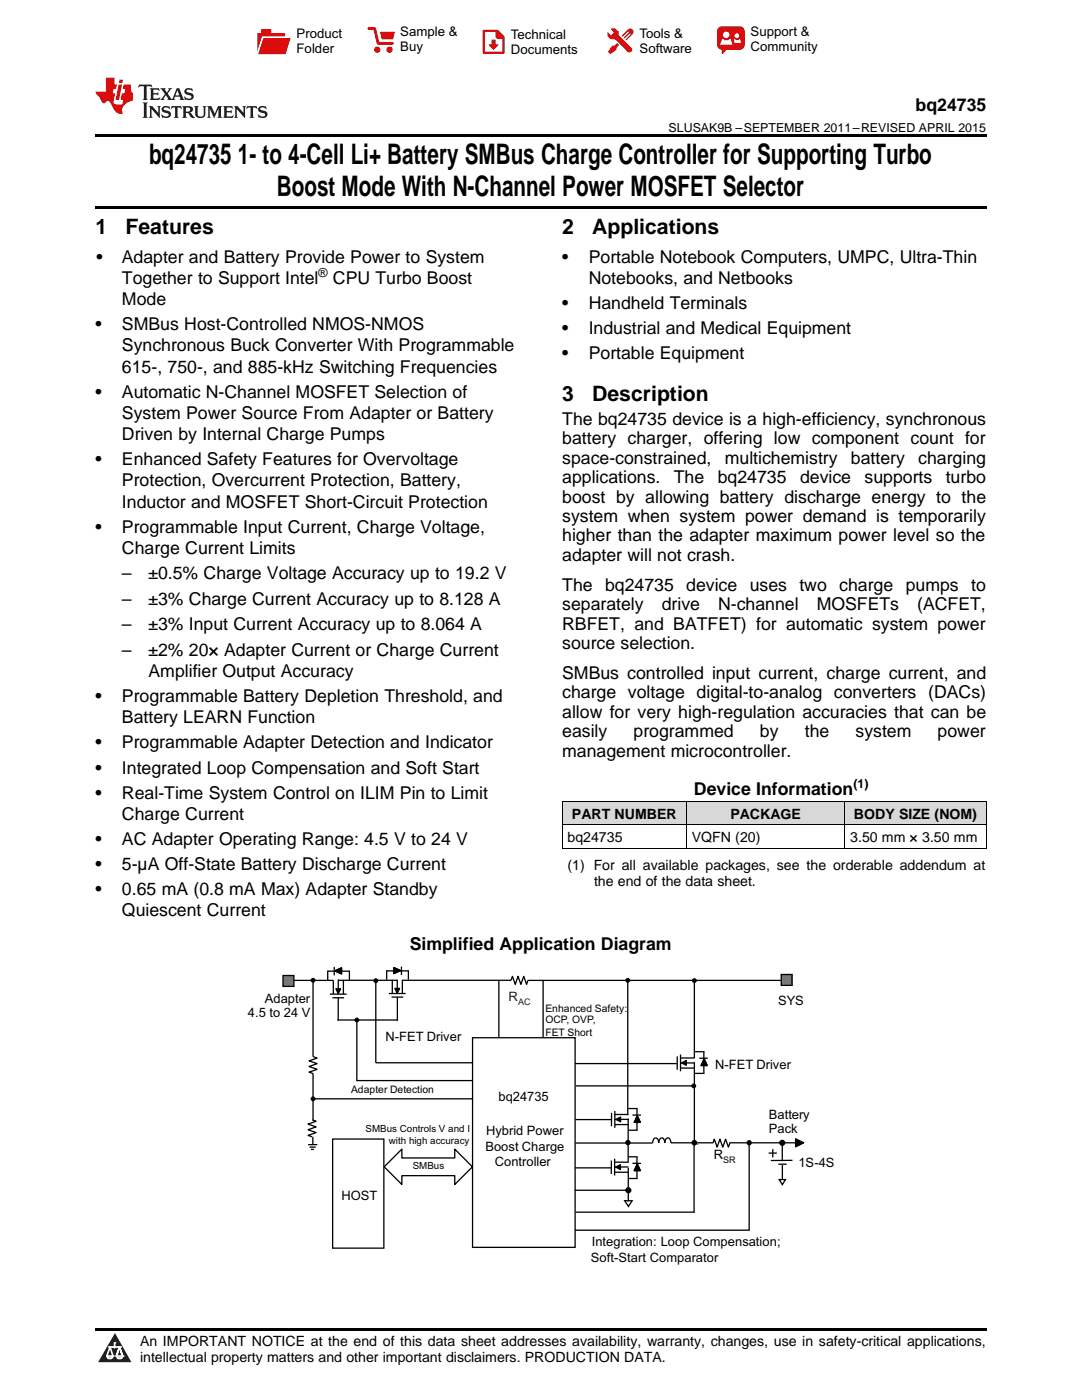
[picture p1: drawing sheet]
<svg xmlns="http://www.w3.org/2000/svg" width="216mm" height="279mm" viewBox="0 0 216 279" stroke-linecap="round" stroke-linejoin="round" font-family="sans-serif">
<defs><g id="words">
<g font-size="5.6">
<text x="29.7" y="32.8">bq24735</text>
<text x="47.5" y="32.8">1- to 4-Cell Li+ Battery SMBus Charge Controller for Supporting Turbo</text>
<text x="55.2" y="39.2">Boost Mode With N-Channel Power MOSFET Selector</text>
</g>
<g font-size="4.2">
<text x="19" y="46.7">1</text>
<text x="25" y="46.7">Features</text>
<text x="112.2" y="46.7">2</text>
<text x="118.2" y="46.7">Applications</text>
<text x="112.2" y="80.1">3</text>
<text x="118.2" y="80.1">Description</text>
</g>
<g font-size="3.5">
<text x="182.7" y="22.2">bq24735</text>
<text x="19.2" y="52.4">•</text>
<text x="24.3" y="52.4">Adapter and Battery Provide Power to System</text>
<text x="112.2" y="52.4">•</text>
<text x="117.5" y="52.4">Portable Notebook Computers, UMPC, Ultra-Thin</text>
<text x="24.3" y="56.7">Together to Support Intel</text>
<text x="66.4" y="56.7">CPU Turbo Boost</text>
<text x="117.5" y="56.7">Notebooks, and Netbooks</text>
<text x="19" y="65.9">•</text>
<text x="24.3" y="60.9">Mode</text>
<text x="24.3" y="65.9">SMBus Host-Controlled NMOS-NMOS</text>
<text x="112.2" y="61.7">•</text>
<text x="117.5" y="61.7">Handheld Terminals</text>
<text x="24.3" y="70.1">Synchronous Buck Converter With Programmable</text>
<text x="112.2" y="66.7">•</text>
<text x="112.2" y="71.7">•</text>
<text x="117.5" y="66.7">Industrial and Medical Equipment</text>
<text x="117.5" y="71.7">Portable Equipment</text>
<text x="24.3" y="74.4">615-, 750-, and 885-kHz Switching Frequencies</text>
<text x="19" y="79.4">•</text>
<text x="24.3" y="79.4">Automatic N-Channel MOSFET Selection of</text>
<text x="24.3" y="83.6">System Power Source From Adapter or Battery</text>
<text x="24.3" y="87.8">Driven by Internal Charge Pumps</text>
<text x="112.2" y="84.8">The bq24735 device is a high-efficiency, synchronous</text>
<text x="112.2" y="88.7">battery charger, offering low component count for</text>
<text x="19" y="92.9">•</text>
<text x="24.3" y="92.9">Enhanced Safety Features for Overvoltage</text>
<text x="112.2" y="92.5">space-constrained,</text>
<text x="144.6" y="92.5">multichemistry</text>
<text x="169.8" y="92.5">battery</text>
<text x="183.2" y="92.5">charging</text>
<text x="24.3" y="97.1">Protection, Overcurrent Protection, Battery,</text>
<text x="24.3" y="101.3">Inductor and MOSFET Short-Circuit Protection</text>
<text x="112.2" y="96.4">applications.</text>
<text x="112.2" y="100.3">boost by allowing battery discharge energy to the</text>
<text x="134.5" y="96.4">The</text>
<text x="143.2" y="96.4">bq24735</text>
<text x="159.6" y="96.4">device</text>
<text x="172.5" y="96.4">supports</text>
<text x="188.7" y="96.4">turbo</text>
<text x="19" y="106.3">•</text>
<text x="24.3" y="106.3">Programmable Input Current, Charge Voltage,</text>
<text x="112.2" y="104.2">system when system power demand is temporarily</text>
<text x="24.3" y="110.6">Charge Current Limits</text>
<text x="112.2" y="108.1">higher than the adapter maximum power level so the</text>
<text x="112.2" y="111.9">adapter will not crash.</text>
<text x="24.3" y="115.6">–</text>
<text x="29.6" y="115.6">±0.5% Charge Voltage Accuracy up to 19.2 V</text>
<text x="112.2" y="117.9">The bq24735</text>
<text x="136.9" y="117.9">device</text>
<text x="149.6" y="117.9">uses two charge pumps to</text>
<text x="24.3" y="120.7">–</text>
<text x="24.3" y="125.8">–</text>
<text x="29.6" y="120.7">±3% Charge Current Accuracy up to 8.128 A</text>
<text x="29.6" y="125.8">±3% Input Current Accuracy up to 8.064 A</text>
<text x="112.2" y="121.8">separately</text>
<text x="112.2" y="125.7">RBFET, and BATFET) for automatic system power</text>
<text x="132.1" y="121.8">drive</text>
<text x="143.3" y="121.8">N-channel</text>
<text x="163" y="121.8">MOSFETs</text>
<text x="183" y="121.8">(ACFET,</text>
<text x="24.3" y="130.9">–</text>
<text x="29.6" y="130.9">±2% 20× Adapter Current or Charge Current</text>
<text x="112.2" y="129.5">source selection.</text>
<text x="29.6" y="135.1">Amplifier Output Accuracy</text>
<text x="112.2" y="135.5">SMBus controlled input current, charge current, and</text>
<text x="19" y="140.1">•</text>
<text x="24.3" y="140.1">Programmable Battery Depletion Threshold, and</text>
<text x="112.2" y="139.4">charge voltage digital-to-analog converters (DACs)</text>
<text x="112.2" y="143.3">allow for very high-regulation accuracies that can be</text>
<text x="19" y="149.4">•</text>
<text x="24.3" y="144.4">Battery LEARN Function</text>
<text x="24.3" y="149.4">Programmable Adapter Detection and Indicator</text>
<text x="112.2" y="147.1">easily</text>
<text x="126.4" y="147.1">programmed</text>
<text x="151.6" y="147.1">by</text>
<text x="160.6" y="147.1">the</text>
<text x="170.7" y="147.1">system</text>
<text x="187.1" y="147.1">power</text>
<text x="19" y="154.4">•</text>
<text x="24.3" y="154.4">Integrated Loop Compensation and Soft Start</text>
<text x="112.2" y="151">management microcontroller.</text>
<text x="19" y="159.4">•</text>
<text x="24.3" y="159.4">Real-Time System Control on ILIM Pin to Limit</text>
<text x="138.5" y="158.8">Device Information</text>
<text x="24.3" y="163.6">Charge Current</text>
<text x="19" y="168.6">•</text>
<text x="19" y="173.6">•</text>
<text x="24.3" y="168.6">AC Adapter Operating Range: 4.5 V to 24 V</text>
<text x="24.3" y="173.6">5-µA Off-State Battery Discharge Current</text>
<text x="19" y="178.6">•</text>
<text x="24.3" y="178.6">0.65 mA (0.8 mA Max) Adapter Standby</text>
<text x="24.3" y="182.9">Quiescent Current</text>
<text x="81.8" y="189.6">Simplified Application Diagram</text>
</g>
<g font-size="2.8">
<text x="114.1" y="163.4">PART NUMBER</text>
<text x="145.7" y="163.4">PACKAGE</text>
<text x="170.4" y="163.4">BODY SIZE (NOM)</text>
<text x="113.2" y="168.1">bq24735</text>
<text x="113.2" y="173.6">(1) For all available packages, see the orderable addendum at</text>
<text x="138" y="168.1">VQFN (20)</text>
<text x="169.7" y="168.1">3.50 mm × 3.50 mm</text>
<text x="118.5" y="176.7">the end of the data sheet.</text>
<text x="27.9" y="268.6">An IMPORTANT NOTICE at the end of this data sheet addresses availability, warranty, changes, use in safety-critical applications,</text>
<text x="27.9" y="271.8">intellectual property matters and other important disclaimers. PRODUCTION DATA.</text>
</g>
<g font-size="2.6">
<text x="59.2" y="7.6">Product</text>
<text x="59.2" y="10.6">Folder</text>
<text x="79.9" y="7.3">Sample &amp;</text>
<text x="79.9" y="10.2">Buy</text>
<text x="101.9" y="7.8">Technical</text>
<text x="101.9" y="10.8">Documents</text>
<text x="127.6" y="7.6">Tools &amp;</text>
<text x="127.6" y="10.6">Software</text>
<text x="149.8" y="7.2">Support &amp;</text>
<text x="149.8" y="10.2">Community</text>
<text x="49.5" y="203">4.5 to 24 V</text>
<text x="52.8" y="200.2">Adapter</text>
<text x="155.3" y="200.5">SYS</text>
<text x="76.9" y="207.8">N-FET Driver</text>
<text x="142.7" y="213.4">N-FET Driver</text>
<text x="99.5" y="219.8">bq24735</text>
<text x="97" y="226.5">Hybrid Power</text>
<text x="153.4" y="223.3">Battery</text>
<text x="153.4" y="226">Pack</text>
<text x="96.9" y="229.6">Boost Charge</text>
<text x="98.8" y="232.8">Controller</text>
<text x="142.4" y="231.3">R</text>
<text x="159.3" y="232.8">1S-4S</text>
<text x="68.1" y="239.5">HOST</text>
<text x="117.9" y="251.8">Soft-Start Comparator</text>
<text x="118.1" y="248.6">Integration: Loop Compensation;</text>
</g>
<text font-size="2.6" fill="#231f20" x="101.5" y="199.8">R</text>
<g font-size="2.5">
<text x="133.4" y="26.3">SLUSAK9B –SEPTEMBER 2011–REVISED APRIL 2015</text>
<text x="63.6" y="55.2">®</text>
<text x="170.3" y="157.3">(1)</text>
</g>
<g font-size="2.1">
<text x="108.8" y="201.9">Enhanced Safety:</text>
<text x="108.8" y="204.2">OCP, OVP,</text>
<text x="108.8" y="206.7">FET Short</text>
<text x="70" y="218.1">Adapter Detection</text>
</g>
<g font-size="2">
<text x="72.9" y="225.8">SMBus Controls V and I</text>
<text x="77.6" y="228.3">with high accuracy</text>
<text x="82.3" y="233.4">SMBus</text>
</g>
<text font-size="1.8" fill="#231f20" x="103.4" y="200.5">AC</text>
<text font-size="1.8" x="144.3" y="232.1">SR</text>
</g></defs>
<g fill="#d8d8d8">
<path d="M112.2 160h24.8v4.7h-24.8z"/>
<path d="M137 160h31.6v4.7h-31.6z"/>
<path d="M168.6 160h28.2v4.7h-28.2z"/>
</g>
<path d="M22.9 266l3.3 5.9h-6.6z" fill="#231f20"/>
<path d="M21.3 270.6h1.2l-.3 .5h-.3a.53 .53 0 0 1-.6-.5z" fill-rule="evenodd" fill="#fff"/>
<path d="M21.3 270.6h1.2l-.3 .5h-.3a.53 .53 0 0 1-.6-.5z" fill="none" stroke="#231f20" stroke-width=".33"/>
<path d="M21.3 270.6l1.2 .1-.3 .4h-.5z" fill="none" stroke="#fff" stroke-width=".33"/>
<path d="M22.9 268.9h.1" fill="none" stroke="#fff" stroke-width=".33"/>
<path d="M22.9 268v.9z" fill="#fff"/>
<path d="M22.9 268v.9z" fill="none" stroke="#fff" stroke-width=".33"/>
<circle cx="22.9" cy="268" r=".16" fill="#fff"/>
<path d="M21.8 268.8h.1" fill="none" stroke="#fff" stroke-width=".33"/>
<path d="M21.8 268.8h2.2z" fill="#fff"/>
<path d="M21.8 268.8h2.2z" fill="none" stroke="#fff" stroke-width=".33"/>
<circle cx="24" cy="268.8" r=".16" fill="#fff"/>
<path d="M23.2 270.6h.1" fill="none" stroke="#fff" stroke-width=".33"/>
<path d="M23.8 268.8l-.6 1.8z" fill="#fff"/>
<path d="M23.8 268.8l-.6 1.8z" fill="none" stroke="#fff" stroke-width=".33"/>
<path d="M23.8 268.8l.7 1.8z" fill="#fff"/>
<path d="M23.8 268.8l.7 1.8z" fill="none" stroke="#fff" stroke-width=".33"/>
<path d="M24.4 270.6h.1" fill="none" stroke="#fff" stroke-width=".33"/>
<circle cx="21.3" cy="270.6" r=".16" fill="#fff"/>
<path d="M22 268.8l-.7 1.8z" fill="#fff"/>
<path d="M22 268.8l-.7 1.8z" fill="none" stroke="#fff" stroke-width=".33"/>
<path d="M22 268.8l.5 1.8z" fill="#fff"/>
<path d="M22 268.8l.5 1.8z" fill="none" stroke="#fff" stroke-width=".33"/>
<circle cx="22.5" cy="270.6" r=".16" fill="#fff"/>
<path d="M23.3 270.6h1.2a.63 .63 0 0 1-.6 .5 .63 .63 0 0 1-.6-.5z" fill-rule="evenodd" fill="#fff"/>
<path d="M23.3 270.6h1.2a.63 .63 0 0 1-.6 .5 .63 .63 0 0 1-.6-.5z" fill="none" stroke="#231f20" stroke-width=".33"/>
<path d="M23.3 270.6h1.2l-.4 .5h-.5z" fill="none" stroke="#fff" stroke-width=".33"/>
<path d="M23.2 270.6h.1" fill="none" stroke="#fff" stroke-width=".33"/>
<circle cx="24.5" cy="270.6" r=".16" fill="#fff"/>
<path d="M19 265.1h177.8v.5h-177.8z" fill="#000"/>
<path d="M130.2 228.1l.1-.3a.6 .6 0 0 1 .5-.7 .6 .6 0 0 1 .6 .7v.3l.1-.3a.59 .59 0 0 1 .6-.7 .59 .59 0 0 1 .5 .7l.1 .3v-.3a.6 .6 0 0 1 .6-.7 .6 .6 0 0 1 .6 .7v.3" fill="none" stroke="#000" stroke-width=".26"/>
<path d="M94.3 207.1h20.5v41.8h-20.5z" fill-rule="evenodd" fill="#fff"/>
<g fill="none" stroke="#000" stroke-width=".26">
<path d="M62.5 195.6v15.3M77.6 198.3h3.3M78.3 195.5v2.7M78.8 197.3h.9l-.4 .9zM79.3 195.5v2.4M79.3 199.1v4.6M80.3 195.6h21.7l.2-.8 .6 1.7 .6-1.7 .5 1.7 .6-1.7 .6 1.7 .2-.9M80.3 195.5v2.7M105.3 195.7h50.5M125.3 195.6v26.9M62.5 214.3v9.2M62.5 219.3h31.9"/>
<path d="M62.5 210.9l.8 .3-1.6 .5 1.6 .6-1.6 .5 1.6 .6-1.6 .6 .8 .3M67.3 203.6h12.1M94.3 207.1h20.5v41.8h-20.5zM62.3 223.5l.8 .3-1.6 .5 1.6 .6-1.6 .6 1.6 .5-1.6 .6 .8 .3M62.4 226.9v1.6M66.4 227.3h10.2v21.8h-10.2zM114.7 233.1h7.2M114.8 223.4h7.2M114.8 228.1h15.4M122 231.6v2.7M122 222.1v2.7M122.6 231.2v3.4"/>
<path d="M122.6 223.4h2.9M122.7 233.9h2.7M122.7 231.9h2.7M122.7 221.7v3.4M122.7 224.4h2.7M122.7 222.4h2.7M122.8 232.9l1-.5v1zM122.9 223.4l.9-.5v1zM124.7 239.6h1.4l-.7 1.2zM125.3 223.3v8.7M125.4 233v6.8M125.4 232.9h-2.8"/>
<path d="M133.9 228.1h8.4M138.5 228v14M142.3 228.1l.2-.8 .6 1.6 .5-1.6 .6 1.6 .6-1.6 .6 1.6 .2-.8M149.5 228.2v17.4"/>
</g>
<g fill="#000">
<path d="M78.8 197.3h.9l-.4 .9zM122.8 232.9l1-.5v1zM122.9 223.4l.9-.5v1z"/>
<circle cx="62.5" cy="195.6" r=".49"/>
<circle cx="125.3" cy="195.6" r=".49"/>
<circle cx="62.5" cy="219.3" r=".49"/>
<circle cx="125.3" cy="228" r=".32"/>
<circle cx="138.5" cy="228.1" r=".34"/>
</g>
<g fill="none" stroke="#000" stroke-width=".45">
<circle cx="125.3" cy="228" r=".32"/>
<circle cx="138.5" cy="228.1" r=".34"/>
</g>
<path d="M56.5 194.7h2.1v2.2h-2.1z" fill-rule="evenodd" fill="#06f"/>
<g fill="none" stroke="#000" stroke-width=".26">
<path d="M56.5 194.7h2.1v2.2h-2.1zM58.6 195.7h7.9v2.7M65.8 198.4h3.4M66.3 199.1h2.4M67 197.3h1l-.5 1zM67.4 195.6h11.8M67.5 199v4.7M67.5 195.5v2.4M68.5 195.7v2.7M75 195.7v16.4h19.3M78.1 199h2.4M99.5 195.6v11.4"/>
<path d="M108.4 195.7v11.3M71.1 215.7h23.2M71.2 203.6v12.1M114.7 212.3h20.3M61.5 228.4h1.8M61.8 228.9h1.2M62.1 229.4h.5M114.7 237.5h10.7M145.5 228.1h13.4M153.4 230.1h1.6M154.2 229.3v1.7M155.3 232.3h1.7"/>
<path d="M155.5 235.4h1.2l-.6 1zM156.1 228.1v3.4M156.1 232.5v2.9M158.1 231.6h-4.3M158.8 227.3l1.6 .8-1.6 .8zM114.7 245.5h34.8M114.9 241.9h23.7"/>
<circle cx="125.4" cy="237.5" r=".49"/>
<circle cx="156.1" cy="228.1" r=".49"/>
</g>
<g fill="#000">
<path d="M67 197.3h1l-.5 1zM158.8 227.3l1.6 .8-1.6 .8z"/>
<circle cx="75" cy="195.7" r=".49"/>
<circle cx="71.2" cy="203.6" r=".49"/>
<circle cx="125.4" cy="237.5" r=".49"/>
<circle cx="156.1" cy="228.1" r=".49"/>
</g>
<path d="M139.1 228.3v.1" fill="none" stroke="#000" stroke-width=".45"/>
<path d="M155.9 194.5h2.2v2.2h-2.2z" fill-rule="evenodd" fill="#06f"/>
<path d="M138.6 195.7v15.5M155.9 194.5h2.2v2.2h-2.2zM114.9 216.7h23.5M135.1 210.8v2.7M135.8 212.1h2.8M135.8 210.5v3.3M135.8 213.2h2.7M135.8 211.1h2.7M136 212.1l.9-.4v.9zM138.6 212v16.1" fill="none" stroke="#000" stroke-width=".26"/>
<g fill="#000">
<path d="M136 212.1l.9-.4v.9z"/>
<circle cx="138.6" cy="195.7" r=".49"/>
<circle cx="138.4" cy="216.7" r=".49"/>
<circle cx="149.5" cy="228.1" r=".31"/>
</g>
<circle cx="149.5" cy="228.1" r=".31" fill="none" stroke="#000" stroke-width=".45"/>
<path d="M76.7 232.9l3.5-3.6v1.8h10.5v-1.8l3.6 3.6-3.6 3.5v-1.8h-10.5v1.8z" fill-rule="evenodd" fill="#fff"/>
<g fill="none" stroke="#000" stroke-width=".26">
<path d="M65.4 193.8h4.3M65.4 193.7v1.9M66.7 193v1.7M66.8 193.8l1.4-.7v1.3zM69.7 193.7v1.9M77.2 193.8h4.3M77.2 193.6v1.9M78.6 193.1l1.3 .6-1.3 .6zM80.1 192.9v1.7M81.5 193.6v1.9M138.7 209.9h1.9M138.7 214.2h1.9"/>
<path d="M139.5 211.2h1.7M140.4 209.9v4.3M140.5 211.3l.6 1.4h-1.2zM76.7 232.9l3.5-3.6v1.8h10.5v-1.8l3.6 3.6-3.6 3.5v-1.8h-10.5v1.8zM125.3 221.2h1.9M125.3 225.6h1.9M125.3 230.9h1.9M125.3 235.2h1.9M126.2 222.5h1.7M126.2 232.2h1.7M127.1 221.2v4.4M127.1 230.9v4.3"/>
<path d="M127.2 222.7l.6 1.3h-1.2zM127.2 232.3l.6 1.3h-1.2z"/>
</g>
<path d="M66.8 193.8l1.4-.7v1.3zM78.6 193.1l1.3 .6-1.3 .6zM140.5 211.3l.6 1.4h-1.2zM127.2 222.7l.6 1.3h-1.2zM127.2 232.3l.6 1.3h-1.2z" fill="#000"/>
<path d="M112.2 160h84.6M112.2 169.3h84.6M112.2 164.6h84.6M112.2 160v9.3M136.9 160v9.3M168.5 160v9.3M196.8 160v9.3" fill="none" stroke="#000" stroke-width=".2"/>
<path d="M19 26.8h177.8v.6h-177.8zM19 41.2h177.8v.5h-177.8z" fill="#000"/>
<path d="M27.7 16.9l-.1 .6 .6-.3h.5v.2v2.2l-.2 .4h1l-.2-.4v-2.2v-.2h.5l.6 .3-.2-.6zM29.9 17.6l.2 .4v1.6l-.2 .4h1.9l.1-.6a1.09 1.09 0 0 1-1.3 .1v-.6h.6l.4 .2v-.7l-.2 .2h-.8v-.6l.2-.1a1.01 1.01 0 0 1 1 .3l-.1-.6zM32 17.6l.9 1.2-1 1.2h.9l-.2-.3 .5-.7 .5 .7-.3 .3h1.7l-.2-.3 .1-.4h1l.1 .4-.2 .3h1l-.3-.4-.7-2h-.5l-1 2.2-.8-1.1 .9-1.1h-.9l.2 .2-.4 .7-.4-.7 .2-.2zM35.4 18l.4 1h-.8zM37 17.7a.66 .66 0 0 0-.2 .8 .66 .66 0 0 0 .6 .4l.7 .2 .1 .2a.8 .8 0 0 1-.7 .4 .8 .8 0 0 1-.7-.5l.1 .8 .2-.2a.94 .94 0 0 0 1.1 .1 .94 .94 0 0 0 .4-.9 1.48 1.48 0 0 0-1.3-.6v-.4a1.1 1.1 0 0 1 1.2 .2l-.2-.6-.2 .1-.5-.1zM28.5 20.4l.2 .4v2.3l-.2 .4h1l-.2-.4v-2.3l.2-.4zM29.7 21.2l.2 .4v1.5l-.2 .4h.8l-.3-.4 .1-1.3 1.6 1.8v-2l.2-.4h-.7l.2 .2v1.1l-1.2-1.3zM32.5 21.3a.66 .66 0 0 0-.2 .8 .66 .66 0 0 0 .6 .4l.6 .2 .2 .2a.8 .8 0 0 1-.8 .4 .8 .8 0 0 1-.7-.5l.2 .7 .2-.1a.94 .94 0 0 0 1 .1 .94 .94 0 0 0 .5-1 1.47 1.47 0 0 0-1.3-.6l-.1-.3a1.1 1.1 0 0 1 1.3 .2l-.2-.6-.2 .1-.5-.2zM34.3 21.2l-.2 .6a.64 .64 0 0 1 .8-.3v1.6l-.2 .4h1l-.3-.4 .1-1.6a.66 .66 0 0 1 .8 .3l-.2-.6zM36.3 21.2l.3 .4v1.5l-.3 .4h1l-.2-.2v-.7h.5l.1 .1a.8 .8 0 0 0 1.2 .7l-1-1a.62 .62 0 0 0 .6-.5 .62 .62 0 0 0-.6-.7zM37.1 21.5h.1a.48 .48 0 0 1 .6 0 .48 .48 0 0 1 .1 .6l-.2 .1-.6 .1zM38.7 21.2l.2 .2a2.29 2.29 0 0 0 .4 2 1.05 1.05 0 0 0 1.7-.7v-1.3l.2-.2h-.8l.2 .4v1.1a.61 .61 0 0 1-.6 .6 .61 .61 0 0 1-.6-.6v-1.1l.3-.4zM41.3 21.2l.3 .4v1.5l-.3 .4h.8l-.2-.4v-1.4l.8 1.9 .9-1.9v1.4l-.2 .4h.9l-.2-.4v-1.5l.2-.4h-.8l-.7 1.5-.6-1.5zM44.5 21.2l.2 .4v1.5l-.2 .4h1.9l.2-.6a1.1 1.1 0 0 1-1.4 .2v-.7h.6l.4 .2v-.6l-.2 .1-.8 .1v-.6l.2-.1a1.02 1.02 0 0 1 1.1 .2l-.2-.5zM46.7 21.2l.2 .4v1.5l-.2 .4h.8l-.3-.4 .1-1.3 1.6 1.8v-2l.2-.4h-.7l.2 .2v1.1l-1.2-1.3zM49.3 21.2l-.1 .6a.64 .64 0 0 1 .8-.3v1.6l-.3 .4h1l-.2-.4v-1.6a.66 .66 0 0 1 .8 .3l-.1-.6zM51.7 21.3a.66 .66 0 0 0-.2 .7 .66 .66 0 0 0 .7 .5l.6 .2 .1 .2a.8 .8 0 0 1-.7 .4 .8 .8 0 0 1-.7-.5l.1 .7 .2-.1a.94 .94 0 0 0 1.1 .1 .94 .94 0 0 0 .4-1 1.48 1.48 0 0 0-1.2-.6l-.1-.3a1.1 1.1 0 0 1 1.2 .2l-.2-.6-.1 .1-.6-.2z" fill="#231f20"/>
<path d="M21.1 15.5v2.8h-2v.4l.9 .9a.96 .96 0 0 0 1 1 .59 .59 0 0 1 .5-.4 .59 .59 0 0 1 .5 .3l.4 .8a1.61 1.61 0 0 0 2.1 1.3 1.63 1.63 0 0 1 1.1-2.2l.9-.3v-1.5a1.6 1.6 0 0 1-.4-1.7h-1.4l-.2 .9h.5l-.2 .8h-.5l-.2 1v.3h.5l-.2 .9h-.7a.74 .74 0 0 1-1-.6l.3-1.6h-.5l.2-.8h.5l.1-.9h-.4v-1.4zM23.7 16.9l-.7 3h.8l.6-3zM23.8 15.9l-.1 .7h.7l.2-.7z" fill="#ee1d23"/>
<g fill="#d60000">
<path d="M52.1 5.8h2v.8h2.8v4.2h-5.5v-4.2h.7z" fill-rule="evenodd"/>
<path d="M52.4 7.5h5.6l-1 3.3h-5.6z" fill-rule="evenodd"/>
</g>
<path d="M52.4 7.4h5.7l-.1 .1h-5.5l-1.1 3.3z" fill-rule="evenodd" fill="#fff"/>
<path d="M52.4 7.4h5.7l-.1 .1h-5.5l-1.1 3.3z" fill="none" stroke="#fff" stroke-width=".2"/>
<path d="M73.6 5.7h1.1l.7 2.9h2.9" fill="none" stroke="#d60000" stroke-width=".55"/>
<g fill="#d60000">
<path d="M75.8 6.3h3l-.4 1.6h-2.2z" fill-rule="evenodd"/>
<circle cx="75.3" cy="9.9" r=".62"/>
<circle cx="77.7" cy="9.9" r=".62"/>
</g>
<path d="M96.5 6.2h2.7l1.3 1.2v3.1h-4z" fill="none" stroke="#d60000" stroke-width=".44"/>
<g fill="#d60000">
<path d="M98.1 7.9h.8v1h.5l-.9 1.1-1-1v-.1h.6z" fill-rule="evenodd"/>
<path d="M98.9 6.2h.3l1.3 1.2v.4h-1.3l-.3-.4z" fill-rule="evenodd"/>
<path d="M121.9 5.7h.8l.7 .6 .1 .7 2.5 2.5-.8 .8-2.3-2.3-1.1-.2-.6-.6v-.8l.7 .6 .5-.4v-.2l-.5-.5z" fill-rule="evenodd"/>
<path d="M122.2 9.1h.4l.5-.5 .4 .4-.5 .5v.4l-1.2 .9-.5-.5z" fill-rule="evenodd"/>
<path d="M125.3 5.9a.67 .67 0 0 1 .9 0 .67 .67 0 0 1 0 .9z" fill-rule="evenodd"/>
<path d="M125.3 5.9l.9 .9-1.2 1.2h-.2v-.2l1-.9v-.2h-.2l-.9 1h-.2v-.2l.9-1 .1-.2h-.3l-.9 1h-.2v-.2z" fill-rule="evenodd"/>
<circle cx="125.6" cy="9.9" r=".54"/>
</g>
<path d="M123.3 6.3v.7" fill="none" stroke="#d60000" stroke-width=".2"/>
<g fill="#d60000">
<path d="M143.4 5.5l.6-.2h3.6a.95 .95 0 0 1 1 .9v2.8a.95 .95 0 0 1-1 .9h-3.6a.95 .95 0 0 1-.9-.9v-2.8z" fill-rule="evenodd"/>
<path d="M144 9.9h.9l-.7 .9h-.2z" fill-rule="evenodd"/>
</g>
<g fill="#fff">
<path d="M146.6 8.6h1.3z"/>
<path d="M144.1 7.8h.3l.1 .2h.8l.2-.2h.3l.4 1.1h-2.5z" fill-rule="evenodd"/>
<path d="M146.4 7.8h.3l.1 .2h.5l.2-.2h.2l.2 .8h-1.3z" fill-rule="evenodd"/>
<circle cx="144.9" cy="6.9" r=".65"/>
<circle cx="147" cy="7.1" r=".48"/>
</g>
<use href="#words"/>
</svg>
